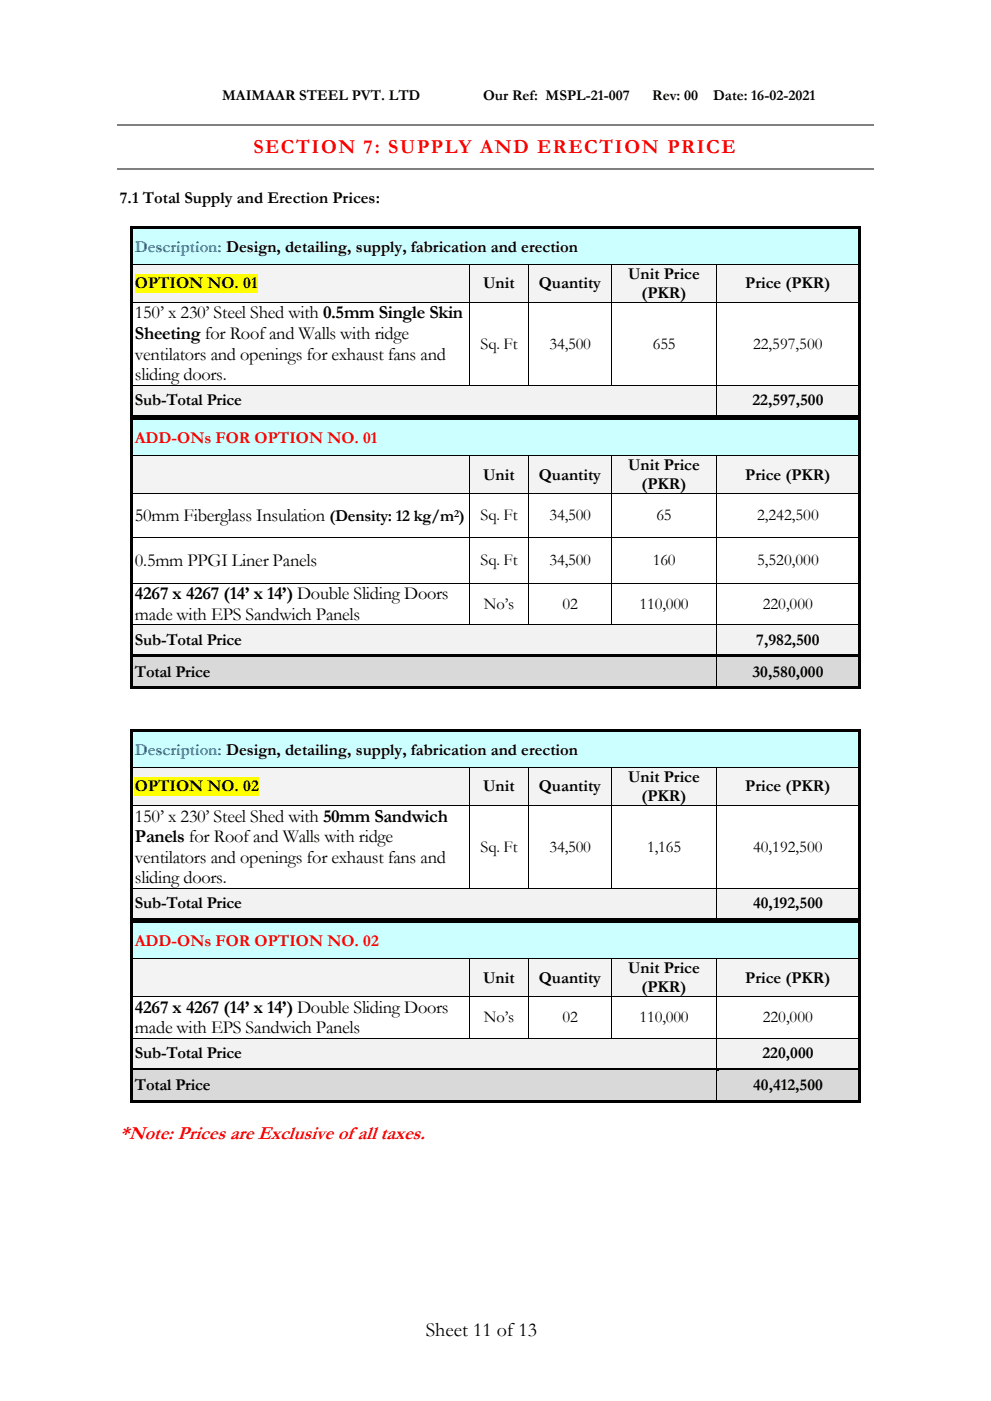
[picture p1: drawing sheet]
<svg xmlns="http://www.w3.org/2000/svg" width="210mm" height="297mm" viewBox="0 0 210 297" stroke-linecap="round" stroke-linejoin="round" font-family="sans-serif">
<defs><g id="words">
<text font-size="4.2" fill="#f00" x="53.7" y="32.4">SECTION 7: SUPPLY AND ERECTION PRICE</text>
<text font-size="4.2" x="90.2" y="283.2">Sheet 11 of13</text>
<text font-size="4.1" fill="#f00" x="25.4" y="241.4">*Note: Prices are Exclusive of all taxes.</text>
<g font-size="3.9">
<text x="28.6" y="67.5">150’ x 230’ Steel Shed with 0.5mm Single Skin</text>
<text x="28.6" y="71.8">Sheeting for Roof and Walls with ridge</text>
<text x="28.6" y="76.2">ventilators and openings for exhaust fans and</text>
<text x="28.6" y="80.6">sliding doors.</text>
<text x="28.6" y="110.4">50mm Fiberglass Insulation (Density: 12 kg/m )</text>
<text x="28.6" y="119.9">0.5mm PPGI Liner Panels</text>
<text x="28.6" y="127">4267 x 4267 (14’ x 14’) Double Sliding Doors</text>
<text x="28.6" y="131.4">made with EPS Sandwich Panels</text>
<text x="28.6" y="174.1">150’ x 230’ Steel Shed with 50mm Sandwich</text>
<text x="28.6" y="178.5">Panels for Roof and Walls with ridge</text>
<text x="28.6" y="182.9">ventilators and openings for exhaust fans and</text>
<text x="28.6" y="187.2">sliding doors.</text>
<text x="28.6" y="214.7">4267 x 4267 (14’ x 14’) Double Sliding Doors</text>
<text x="28.6" y="219">made with EPS Sandwich Panels</text>
</g>
<g font-size="3.5">
<text x="25.4" y="43.1">7.1 Total Supply and Erection Prices:</text>
<text x="133.1" y="59.1">Unit Price</text>
<text x="28.6" y="61.1">OPTION NO. 01</text>
<text x="102.4" y="61.1">Unit</text>
<text x="114.2" y="61.1">Quantity</text>
<text x="136" y="63.1">(PKR)</text>
<text x="158" y="61.1">Price (PKR)</text>
<text x="101.9" y="73.9">Sq. Ft</text>
<text x="116.5" y="73.9">34,500</text>
<text x="138.4" y="73.9">655</text>
<text x="159.6" y="73.9">22,597,500</text>
<text x="28.6" y="85.9">Sub-Total Price</text>
<text x="159.5" y="85.9">22,597,500</text>
<text x="102.4" y="101.7">Unit</text>
<text x="114.2" y="101.7">Quantity</text>
<text x="133.1" y="99.7">Unit Price</text>
<text x="158" y="101.7">Price (PKR)</text>
<text x="136" y="103.6">(PKR)</text>
<text x="101.9" y="110.3">Sq. Ft</text>
<text x="116.5" y="110.3">34,500</text>
<text x="139.1" y="110.3">65</text>
<text x="160.5" y="110.3">2,242,500</text>
<text x="101.9" y="119.8">Sq. Ft</text>
<text x="116.5" y="119.8">34,500</text>
<text x="138.4" y="119.8">160</text>
<text x="160.5" y="119.8">5,520,000</text>
<text x="102.6" y="129">No’s</text>
<text x="119.2" y="129">02</text>
<text x="135.6" y="129">110,000</text>
<text x="161.7" y="129">220,000</text>
<text x="28.6" y="136.6">Sub-Total Price</text>
<text x="160.3" y="136.6">7,982,500</text>
<text x="28.6" y="143.4">Total Price</text>
<text x="159.5" y="143.4">30,580,000</text>
<text x="28.6" y="167.7">OPTION NO. 02</text>
<text x="102.4" y="167.7">Unit</text>
<text x="114.2" y="167.7">Quantity</text>
<text x="133.1" y="165.8">Unit Price</text>
<text x="158" y="167.7">Price (PKR)</text>
<text x="136" y="169.7">(PKR)</text>
<text x="101.9" y="180.5">Sq. Ft</text>
<text x="116.5" y="180.5">34,500</text>
<text x="137.2" y="180.5">1,165</text>
<text x="159.6" y="180.5">40,192,500</text>
<text x="28.6" y="192.5">Sub-Total Price</text>
<text x="159.6" y="192.5">40,192,500</text>
<text x="102.4" y="208.3">Unit</text>
<text x="114.2" y="208.3">Quantity</text>
<text x="133.1" y="206.3">Unit Price</text>
<text x="158" y="208.3">Price (PKR)</text>
<text x="136" y="210.3">(PKR)</text>
<text x="102.6" y="216.7">No’s</text>
<text x="119.2" y="216.7">02</text>
<text x="135.6" y="216.7">110,000</text>
<text x="161.7" y="216.7">220,000</text>
<text x="28.6" y="224.3">Sub-Total Price</text>
<text x="161.6" y="224.3">220,000</text>
<text x="28.6" y="231.1">Total Price</text>
<text x="159.6" y="231.1">40,412,500</text>
</g>
<g font-size="3.5" fill="#0070c0">
<text x="28.6" y="53.3">Description: Design, detailing, supply, fabrication and erection</text>
<text x="28.6" y="160">Description: Design, detailing, supply, fabrication and erection</text>
</g>
<g font-size="3.5" fill="#f00">
<text x="28.6" y="93.9">ADD-ONs FOR OPTION NO. 01</text>
<text x="28.6" y="200.5">ADD-ONs FOR OPTION NO. 02</text>
</g>
<g font-size="3.2">
<text x="47.1" y="21.3">MAIMAAR STEEL PVT. LTD</text>
<text x="102.4" y="21.3">Our Ref: MSPL-21-007</text>
<text x="138.3" y="21.3">Rev: 00</text>
<text x="151.2" y="21.3">Date: 16-02-2021</text>
</g>
<text font-size="2.3" x="96.2" y="109.5">2</text>
</g></defs>
<path d="M24.9 26.5h160.3M24.9 35.7h160.3" fill="none" stroke="#808080" stroke-width=".25"/>
<path d="M28.2 48.6h153.7v1.7h-153.7z" fill-rule="evenodd" fill="#cff"/>
<path d="M28.4 50.3v4M181.7 50.3v4" fill="none" stroke="#cff" stroke-width=".34"/>
<g fill="#cff">
<path d="M28.2 54.3h153.7v1.7h-153.7z" fill-rule="evenodd"/>
<path d="M28.6 50.3h152.9v4h-152.9z" fill-rule="evenodd"/>
</g>
<g fill="#000">
<path d="M27.7 48.1h.5v.5h-.5z" fill-rule="evenodd"/>
<path d="M27.7 48.1h.5v.5h-.5z" fill-rule="evenodd"/>
<path d="M27.7 48.6h.5v7.4h-.5z" fill-rule="evenodd"/>
<path d="M28.2 48.1h153.7v.5h-153.7z" fill-rule="evenodd"/>
<path d="M181.9 48.1h.5v.5h-.5z" fill-rule="evenodd"/>
<path d="M181.9 48.1h.5v.5h-.5z" fill-rule="evenodd"/>
<path d="M181.9 48.6h.5v7.4h-.5z" fill-rule="evenodd"/>
</g>
<path d="M28.2 48.6h153.7" fill="none" stroke="#cff" stroke-width=".21"/>
<path d="M28.2 56.1h71.2v2h-71.2z" fill-rule="evenodd" fill="#f3f3f3"/>
<path d="M28.4 58.1v4" fill="none" stroke="#f3f3f3" stroke-width=".34"/>
<g fill="#f3f3f3">
<path d="M98.8 58.1h.6v4h-.6z" fill-rule="evenodd"/>
<path d="M28.2 62.1h71.2v2h-71.2z" fill-rule="evenodd"/>
<path d="M28.6 58.1h70.2v4h-70.2z" fill-rule="evenodd"/>
</g>
<path d="M28.6 58.1h26v4h-26z" fill-rule="evenodd" fill="#ff0"/>
<g fill="#f3f3f3">
<path d="M99.5 56.1h12.6v2h-12.6z" fill-rule="evenodd"/>
<path d="M99.5 58.1h.6v4h-.6z" fill-rule="evenodd"/>
<path d="M111.5 58.1h.6v4h-.6z" fill-rule="evenodd"/>
<path d="M99.5 62.1h12.6v2h-12.6z" fill-rule="evenodd"/>
<path d="M100.1 58.1h11.4v4h-11.4z" fill-rule="evenodd"/>
<path d="M112.2 56.1h17.4v2h-17.4z" fill-rule="evenodd"/>
<path d="M112.2 58.1h.6v4h-.6z" fill-rule="evenodd"/>
<path d="M128.9 58.1h.7v4h-.7z" fill-rule="evenodd"/>
<path d="M112.2 62.1h17.4v2h-17.4z" fill-rule="evenodd"/>
<path d="M112.8 58.1h16.1v4h-16.1z" fill-rule="evenodd"/>
<path d="M129.6 56.1h.6v8h-.6z" fill-rule="evenodd"/>
<path d="M151.3 56.1h.6v8h-.6z" fill-rule="evenodd"/>
<path d="M130.2 56.1h21.1v4h-21.1z" fill-rule="evenodd"/>
<path d="M130.2 60.1h21.1v4h-21.1z" fill-rule="evenodd"/>
<path d="M152 56.1h29.9v2h-29.9z" fill-rule="evenodd"/>
<path d="M152 58.1h.6v4h-.6z" fill-rule="evenodd"/>
</g>
<path d="M181.7 58.1v4" fill="none" stroke="#f3f3f3" stroke-width=".34"/>
<g fill="#f3f3f3">
<path d="M152 62.1h29.9v2h-29.9z" fill-rule="evenodd"/>
<path d="M152.6 58.1h28.9v4h-28.9z" fill-rule="evenodd"/>
</g>
<g fill="#000">
<path d="M27.7 56l.5 .1z" fill-rule="evenodd"/>
<path d="M99.4 56l.1 .1z" fill-rule="evenodd"/>
<path d="M112.1 56l.1 .1z" fill-rule="evenodd"/>
<path d="M129.5 56l.1 .1z" fill-rule="evenodd"/>
<path d="M151.9 56l.1 .1z" fill-rule="evenodd"/>
<path d="M181.9 56l.5 .1z" fill-rule="evenodd"/>
<path d="M27.7 56.1h.5v8h-.5z" fill-rule="evenodd"/>
<path d="M27.7 64.1h.5z" fill-rule="evenodd"/>
<path d="M99.4 64.1h.1z" fill-rule="evenodd"/>
<path d="M112.1 64.1h.1z" fill-rule="evenodd"/>
<path d="M129.5 64.1h.1z" fill-rule="evenodd"/>
<path d="M151.9 64.1h.1z" fill-rule="evenodd"/>
<path d="M181.9 56.1h.5v8h-.5z" fill-rule="evenodd"/>
<path d="M181.9 64.1h.5z" fill-rule="evenodd"/>
<path d="M27.7 64.1h.5v17.5h-.5z" fill-rule="evenodd"/>
<path d="M181.9 64.1h.5v17.5h-.5z" fill-rule="evenodd"/>
</g>
<g fill="none" stroke="#000" stroke-width=".21">
<path d="M28.2 56.1h71.2M99.4 56.1v8M99.5 56.1h12.6M112.1 56.1v8M112.2 56.1h17.3M129.6 56.1v8M129.6 56.1h22.3M152 56.1v8M152 56.1h29.9M28.2 64.1h71.2M99.4 64.1v17.5M99.5 64.1h12.6"/>
<path d="M112.1 64.1v17.5M112.2 64.1h17.3M129.6 64.1v17.5M129.6 64.1h22.3M181.9 64.1h-29.9v17.5"/>
</g>
<path d="M28.2 81.7h123.7v1.2h-123.7z" fill-rule="evenodd" fill="#f2f2f2"/>
<path d="M28.4 82.9v3.9" fill="none" stroke="#f2f2f2" stroke-width=".34"/>
<g fill="#f2f2f2">
<path d="M151.3 82.9h.6v3.9h-.6z" fill-rule="evenodd"/>
<path d="M28.2 86.8h123.7v1.2h-123.7z" fill-rule="evenodd"/>
<path d="M28.6 82.9h122.7v3.9h-122.7z" fill-rule="evenodd"/>
<path d="M152 81.7h29.9v1.2h-29.9z" fill-rule="evenodd"/>
<path d="M152 82.9h.6v3.9h-.6z" fill-rule="evenodd"/>
</g>
<path d="M181.7 82.9v3.9" fill="none" stroke="#f2f2f2" stroke-width=".34"/>
<g fill="#f2f2f2">
<path d="M152 86.8h29.9v1.2h-29.9z" fill-rule="evenodd"/>
<path d="M152.6 82.9h28.9v3.9h-28.9z" fill-rule="evenodd"/>
</g>
<g fill="#000">
<path d="M27.7 81.6l.5 .1z" fill-rule="evenodd"/>
<path d="M27.7 81.7h.5v6.3h-.5z" fill-rule="evenodd"/>
<path d="M27.7 88h.5v.5h-.5z" fill-rule="evenodd"/>
<path d="M27.7 88h.5v.5h-.5z" fill-rule="evenodd"/>
<path d="M28.2 88h123.7v.5h-123.7z" fill-rule="evenodd"/>
<path d="M99.4 81.6l.1 .1z" fill-rule="evenodd"/>
<path d="M112.1 81.6l.1 .1z" fill-rule="evenodd"/>
<path d="M129.5 81.6l.1 .1z" fill-rule="evenodd"/>
<path d="M151.9 81.6l.1 .1z" fill-rule="evenodd"/>
<path d="M151.9 88h.5v.5h-.5z" fill-rule="evenodd"/>
<path d="M152.4 88h29.5v.5h-29.5z" fill-rule="evenodd"/>
<path d="M181.9 81.6l.5 .1z" fill-rule="evenodd"/>
<path d="M181.9 81.7h.5v6.3h-.5z" fill-rule="evenodd"/>
<path d="M181.9 88h.5v.5h-.5z" fill-rule="evenodd"/>
<path d="M181.9 88h.5v.5h-.5z" fill-rule="evenodd"/>
</g>
<path d="M28.2 81.7h71.2M99.5 81.7h12.6M112.2 81.7h17.3M129.6 81.7h22.3M152 81.7v6.3M152 81.7h29.9" fill="none" stroke="#000" stroke-width=".21"/>
<path d="M28.2 155.2h153.7v1.7h-153.7z" fill-rule="evenodd" fill="#cff"/>
<path d="M28.4 156.9v4M181.7 156.9v4" fill="none" stroke="#cff" stroke-width=".34"/>
<g fill="#cff">
<path d="M28.2 160.9h153.7v1.8h-153.7z" fill-rule="evenodd"/>
<path d="M28.6 156.9h152.9v4h-152.9z" fill-rule="evenodd"/>
</g>
<g fill="#000">
<path d="M27.7 154.7h.5v.5h-.5z" fill-rule="evenodd"/>
<path d="M27.7 154.7h.5v.5h-.5z" fill-rule="evenodd"/>
<path d="M28.2 154.7h153.7v.5h-153.7z" fill-rule="evenodd"/>
<path d="M181.9 154.7h.5v.5h-.5z" fill-rule="evenodd"/>
<path d="M181.9 154.7h.5v.5h-.5z" fill-rule="evenodd"/>
<path d="M27.7 155.2h.5v7.5h-.5z" fill-rule="evenodd"/>
<path d="M181.9 155.2h.5v7.5h-.5z" fill-rule="evenodd"/>
</g>
<path d="M28.2 155.2h153.7" fill="none" stroke="#cff" stroke-width=".21"/>
<path d="M28.2 162.8h71.2v1.9h-71.2z" fill-rule="evenodd" fill="#f3f3f3"/>
<path d="M28.4 164.7v4" fill="none" stroke="#f3f3f3" stroke-width=".34"/>
<g fill="#f3f3f3">
<path d="M98.8 164.7h.6v4h-.6z" fill-rule="evenodd"/>
<path d="M28.2 168.7h71.2v2h-71.2z" fill-rule="evenodd"/>
<path d="M28.6 164.7h70.2v4h-70.2z" fill-rule="evenodd"/>
</g>
<path d="M28.6 164.7h26.3v4h-26.3z" fill-rule="evenodd" fill="#ff0"/>
<g fill="#f3f3f3">
<path d="M99.5 162.8h12.6v1.9h-12.6z" fill-rule="evenodd"/>
<path d="M99.5 164.7h.6v4h-.6z" fill-rule="evenodd"/>
<path d="M111.5 164.7h.6v4h-.6z" fill-rule="evenodd"/>
<path d="M99.5 168.7h12.6v2h-12.6z" fill-rule="evenodd"/>
<path d="M100.1 164.7h11.4v4h-11.4z" fill-rule="evenodd"/>
<path d="M112.2 162.8h17.4v1.9h-17.4z" fill-rule="evenodd"/>
<path d="M112.2 164.7h.6v4h-.6z" fill-rule="evenodd"/>
<path d="M128.9 164.7h.7v4h-.7z" fill-rule="evenodd"/>
<path d="M112.2 168.7h17.4v2h-17.4z" fill-rule="evenodd"/>
<path d="M112.8 164.7h16.1v4h-16.1z" fill-rule="evenodd"/>
<path d="M129.6 162.8h.6v7.9h-.6z" fill-rule="evenodd"/>
<path d="M151.3 162.8h.6v7.9h-.6z" fill-rule="evenodd"/>
<path d="M130.2 162.8h21.1v3.9h-21.1z" fill-rule="evenodd"/>
<path d="M130.2 166.7h21.1v4h-21.1z" fill-rule="evenodd"/>
<path d="M152 162.8h29.9v1.9h-29.9z" fill-rule="evenodd"/>
<path d="M152 164.7h.6v4h-.6z" fill-rule="evenodd"/>
</g>
<path d="M181.7 164.7v4" fill="none" stroke="#f3f3f3" stroke-width=".34"/>
<g fill="#f3f3f3">
<path d="M152 168.7h29.9v2h-29.9z" fill-rule="evenodd"/>
<path d="M152.6 164.7h28.9v4h-28.9z" fill-rule="evenodd"/>
</g>
<g fill="#000">
<path d="M27.7 162.7l.5 .1z" fill-rule="evenodd"/>
<path d="M27.7 162.8h.5v7.9h-.5z" fill-rule="evenodd"/>
<path d="M27.7 170.7l.5 .1z" fill-rule="evenodd"/>
<path d="M99.4 162.7l.1 .1z" fill-rule="evenodd"/>
<path d="M99.4 170.7l.1 .1z" fill-rule="evenodd"/>
<path d="M112.1 162.7l.1 .1z" fill-rule="evenodd"/>
<path d="M112.1 170.7l.1 .1z" fill-rule="evenodd"/>
<path d="M129.5 162.7l.1 .1z" fill-rule="evenodd"/>
<path d="M129.5 170.7l.1 .1z" fill-rule="evenodd"/>
<path d="M151.9 162.7l.1 .1z" fill-rule="evenodd"/>
<path d="M151.9 170.7l.1 .1z" fill-rule="evenodd"/>
<path d="M181.9 162.7l.5 .1z" fill-rule="evenodd"/>
<path d="M181.9 162.8h.5v7.9h-.5z" fill-rule="evenodd"/>
<path d="M181.9 170.7l.5 .1z" fill-rule="evenodd"/>
<path d="M27.7 170.8h.5v17.4h-.5z" fill-rule="evenodd"/>
<path d="M181.9 170.8h.5v17.4h-.5z" fill-rule="evenodd"/>
</g>
<g fill="none" stroke="#000" stroke-width=".21">
<path d="M28.2 162.7h71.2M28.2 170.8h71.2M99.4 162.8v7.9M99.4 170.8v17.4M99.5 162.7h12.6M99.5 170.8h12.6M112.1 162.8v7.9M112.1 170.8v17.4M112.2 162.7h17.3M112.2 170.8h17.3M129.6 162.8v7.9M129.6 170.8v17.4"/>
<path d="M129.6 162.7h22.3M129.6 170.8h22.3M152 170.8v17.4M181.9 162.7h-29.9v8l29.9 .1"/>
</g>
<path d="M28.2 188.3h123.7v1.2h-123.7z" fill-rule="evenodd" fill="#f2f2f2"/>
<path d="M28.4 189.5v3.9" fill="none" stroke="#f2f2f2" stroke-width=".34"/>
<g fill="#f2f2f2">
<path d="M151.3 189.5h.6v3.9h-.6z" fill-rule="evenodd"/>
<path d="M28.2 193.4h123.7v1.2h-123.7z" fill-rule="evenodd"/>
<path d="M28.6 189.5h122.7v3.9h-122.7z" fill-rule="evenodd"/>
<path d="M152 188.3h29.9v1.2h-29.9z" fill-rule="evenodd"/>
<path d="M152 189.5h.6v3.9h-.6z" fill-rule="evenodd"/>
</g>
<path d="M181.7 189.5v3.9" fill="none" stroke="#f2f2f2" stroke-width=".34"/>
<g fill="#f2f2f2">
<path d="M152 193.4h29.9v1.2h-29.9z" fill-rule="evenodd"/>
<path d="M152.6 189.5h28.9v3.9h-28.9z" fill-rule="evenodd"/>
</g>
<g fill="#000">
<path d="M27.7 188.2l.5 .1z" fill-rule="evenodd"/>
<path d="M27.7 188.3h.5v6.3h-.5z" fill-rule="evenodd"/>
<path d="M27.7 194.6h.5v.5h-.5z" fill-rule="evenodd"/>
<path d="M27.7 194.6h.5v.5h-.5z" fill-rule="evenodd"/>
<path d="M28.2 194.6h123.7v.5h-123.7z" fill-rule="evenodd"/>
<path d="M99.4 188.2l.1 .1z" fill-rule="evenodd"/>
<path d="M112.1 188.2l.1 .1z" fill-rule="evenodd"/>
<path d="M129.5 188.2l.1 .1z" fill-rule="evenodd"/>
<path d="M151.9 188.2l.1 .1z" fill-rule="evenodd"/>
<path d="M151.9 194.6h.5v.5h-.5z" fill-rule="evenodd"/>
<path d="M152.4 194.6h29.5v.5h-29.5z" fill-rule="evenodd"/>
<path d="M181.9 188.2l.5 .1z" fill-rule="evenodd"/>
<path d="M181.9 188.3h.5v6.3h-.5z" fill-rule="evenodd"/>
<path d="M181.9 194.6h.5v.5h-.5z" fill-rule="evenodd"/>
<path d="M181.9 194.6h.5v.5h-.5z" fill-rule="evenodd"/>
</g>
<path d="M28.2 188.3h71.2M99.5 188.3h12.6M112.2 188.3h17.3M129.6 188.3h22.3M152 188.3v6.3M152 188.3h29.9" fill="none" stroke="#000" stroke-width=".21"/>
<path d="M28.2 89.1h153.7v1.8h-153.7z" fill-rule="evenodd" fill="#cff"/>
<path d="M28.4 90.9v3.9M181.7 90.9v3.9" fill="none" stroke="#cff" stroke-width=".34"/>
<g fill="#cff">
<path d="M28.2 94.8h153.7v1.8h-153.7z" fill-rule="evenodd"/>
<path d="M28.6 90.9h152.9v3.9h-152.9z" fill-rule="evenodd"/>
</g>
<g fill="#000">
<path d="M27.7 88.6h.5v.5h-.5z" fill-rule="evenodd"/>
<path d="M27.7 88.6h.5v.5h-.5z" fill-rule="evenodd"/>
<path d="M27.7 89.1h.5v7.5h-.5z" fill-rule="evenodd"/>
<path d="M28.2 88.6h153.7v.5h-153.7z" fill-rule="evenodd"/>
<path d="M181.9 88.6h.5v.5h-.5z" fill-rule="evenodd"/>
<path d="M181.9 88.6h.5v.5h-.5z" fill-rule="evenodd"/>
<path d="M181.9 89.1h.5v7.5h-.5z" fill-rule="evenodd"/>
</g>
<path d="M28.2 89.1h153.7" fill="none" stroke="#cff" stroke-width=".21"/>
<g fill="#f3f3f3">
<path d="M28.2 96.7h71.2v7.9h-71.2z" fill-rule="evenodd"/>
<path d="M28.6 100.6h70.2v4h-70.2z" fill-rule="evenodd"/>
<path d="M99.5 96.7h12.6v2h-12.6z" fill-rule="evenodd"/>
<path d="M99.5 98.7h.6v3.9h-.6z" fill-rule="evenodd"/>
<path d="M111.5 98.7h.6v3.9h-.6z" fill-rule="evenodd"/>
<path d="M99.5 102.6h12.6v2h-12.6z" fill-rule="evenodd"/>
<path d="M100.1 98.7h11.4v3.9h-11.4z" fill-rule="evenodd"/>
<path d="M112.2 96.7h17.4v2h-17.4z" fill-rule="evenodd"/>
<path d="M112.2 98.7h.6v3.9h-.6z" fill-rule="evenodd"/>
<path d="M128.9 98.7h.7v3.9h-.7z" fill-rule="evenodd"/>
<path d="M112.2 102.6h17.4v2h-17.4z" fill-rule="evenodd"/>
<path d="M112.8 98.7h16.1v3.9h-16.1z" fill-rule="evenodd"/>
<path d="M129.6 96.7h.6v7.9h-.6z" fill-rule="evenodd"/>
<path d="M151.3 96.7h.6v7.9h-.6z" fill-rule="evenodd"/>
<path d="M130.2 96.7h21.1v3.9h-21.1z" fill-rule="evenodd"/>
<path d="M130.2 100.6h21.1v4h-21.1z" fill-rule="evenodd"/>
<path d="M152 96.7h29.9v2h-29.9z" fill-rule="evenodd"/>
<path d="M152 98.7h.6v3.9h-.6z" fill-rule="evenodd"/>
</g>
<path d="M181.7 98.7v3.9" fill="none" stroke="#f3f3f3" stroke-width=".34"/>
<g fill="#f3f3f3">
<path d="M152 102.6h29.9v2h-29.9z" fill-rule="evenodd"/>
<path d="M152.6 98.7h28.9v3.9h-28.9z" fill-rule="evenodd"/>
</g>
<g fill="#000">
<path d="M27.7 96.6l.5 .1z" fill-rule="evenodd"/>
<path d="M99.4 96.6l.1 .1z" fill-rule="evenodd"/>
<path d="M112.1 96.6l.1 .1z" fill-rule="evenodd"/>
<path d="M129.5 96.6l.1 .1z" fill-rule="evenodd"/>
<path d="M151.9 96.6l.1 .1z" fill-rule="evenodd"/>
<path d="M181.9 96.6l.5 .1z" fill-rule="evenodd"/>
<path d="M27.7 96.7h.5v7.9h-.5z" fill-rule="evenodd"/>
<path d="M27.7 104.6l.5 .1z" fill-rule="evenodd"/>
<path d="M27.7 104.7h.5v9.2h-.5z" fill-rule="evenodd"/>
<path d="M27.7 113.9h.5z" fill-rule="evenodd"/>
<path d="M99.4 104.6l.1 .1z" fill-rule="evenodd"/>
<path d="M99.4 113.9h.1z" fill-rule="evenodd"/>
<path d="M112.1 104.6l.1 .1z" fill-rule="evenodd"/>
<path d="M112.1 113.9h.1z" fill-rule="evenodd"/>
<path d="M129.5 104.6l.1 .1z" fill-rule="evenodd"/>
<path d="M129.5 113.9h.1z" fill-rule="evenodd"/>
<path d="M151.9 104.6l.1 .1z" fill-rule="evenodd"/>
<path d="M151.9 113.9h.1z" fill-rule="evenodd"/>
<path d="M181.9 96.7h.5v7.9h-.5z" fill-rule="evenodd"/>
<path d="M181.9 104.6l.5 .1z" fill-rule="evenodd"/>
<path d="M181.9 104.7h.5v9.2h-.5z" fill-rule="evenodd"/>
<path d="M181.9 113.9h.5z" fill-rule="evenodd"/>
<path d="M27.7 113.9h.5v9.7h-.5z" fill-rule="evenodd"/>
<path d="M27.7 123.6l.5 .1z" fill-rule="evenodd"/>
<path d="M27.7 123.7h.5v8.7h-.5z" fill-rule="evenodd"/>
<path d="M99.4 123.6l.1 .1z" fill-rule="evenodd"/>
<path d="M112.1 123.6l.1 .1z" fill-rule="evenodd"/>
<path d="M129.5 123.6l.1 .1z" fill-rule="evenodd"/>
<path d="M151.9 123.6l.1 .1z" fill-rule="evenodd"/>
<path d="M181.9 113.9h.5v9.7h-.5z" fill-rule="evenodd"/>
<path d="M181.9 123.6l.5 .1z" fill-rule="evenodd"/>
<path d="M181.9 123.7h.5v8.7h-.5z" fill-rule="evenodd"/>
</g>
<g fill="none" stroke="#000" stroke-width=".21">
<path d="M28.2 96.6h71.2M99.4 96.7v7.9M99.5 96.6h12.6M112.1 96.7v7.9M112.2 96.6h17.3M129.6 96.7v7.9M129.6 96.6h22.3M152 96.7v7.9h29.9M152 96.6h29.9M28.2 104.6h71.2M28.2 113.9h71.2M99.4 104.7v9.2"/>
<path d="M99.4 113.9v9.7M99.5 104.6h12.6M99.5 113.9h12.6M112.1 104.7v9.2M112.1 113.9v9.7M112.2 104.6h17.3M112.2 113.9h17.3M129.6 104.7v9.2M129.6 113.9v9.7M129.6 104.6h22.3M129.6 113.9h22.3M152 104.7v9.2"/>
<path d="M152 113.9v9.7M152 113.9h29.9M28.2 123.6h71.2M99.4 123.7v8.7M99.5 123.6h12.6M112.1 123.7v8.7M112.2 123.6h17.3M129.6 123.7v8.7M129.6 123.6h22.3M152 123.7v8.7M152 123.6h29.9"/>
</g>
<path d="M28.2 132.5h123.7v1.1h-123.7z" fill-rule="evenodd" fill="#f2f2f2"/>
<path d="M28.4 133.6v4" fill="none" stroke="#f2f2f2" stroke-width=".34"/>
<g fill="#f2f2f2">
<path d="M151.3 133.6h.6v4h-.6z" fill-rule="evenodd"/>
<path d="M28.2 137.6h123.7v1.1h-123.7z" fill-rule="evenodd"/>
<path d="M28.6 133.6h122.7v4h-122.7z" fill-rule="evenodd"/>
<path d="M152 132.5h29.9v1.1h-29.9z" fill-rule="evenodd"/>
<path d="M152 133.6h.6v4h-.6z" fill-rule="evenodd"/>
</g>
<path d="M181.7 133.6v4" fill="none" stroke="#f2f2f2" stroke-width=".34"/>
<g fill="#f2f2f2">
<path d="M152 137.6h29.9v1.1h-29.9z" fill-rule="evenodd"/>
<path d="M152.6 133.6h28.9v4h-28.9z" fill-rule="evenodd"/>
</g>
<g fill="#000">
<path d="M27.7 132.4l.5 .1z" fill-rule="evenodd"/>
<path d="M27.7 132.5h.5v6.2h-.5z" fill-rule="evenodd"/>
<path d="M99.4 132.4l.1 .1z" fill-rule="evenodd"/>
<path d="M112.1 132.4l.1 .1z" fill-rule="evenodd"/>
<path d="M129.5 132.4l.1 .1z" fill-rule="evenodd"/>
<path d="M151.9 132.4l.1 .1z" fill-rule="evenodd"/>
<path d="M181.9 132.4l.5 .1z" fill-rule="evenodd"/>
<path d="M181.9 132.5h.5v6.2h-.5z" fill-rule="evenodd"/>
</g>
<path d="M28.2 132.4h71.2M99.5 132.4h12.6M112.2 132.4h17.3M129.6 132.4h22.3M152 132.5v6.2M152 132.4h29.9" fill="none" stroke="#000" stroke-width=".21"/>
<path d="M28.2 139.3h123.7v1.1h-123.7z" fill-rule="evenodd" fill="#d9d9d9"/>
<path d="M28.4 140.4v4" fill="none" stroke="#d9d9d9" stroke-width=".34"/>
<g fill="#d9d9d9">
<path d="M151.3 140.4h.6v4h-.6z" fill-rule="evenodd"/>
<path d="M28.2 144.4h123.7v1.2h-123.7z" fill-rule="evenodd"/>
<path d="M28.6 140.4h122.7v4h-122.7z" fill-rule="evenodd"/>
<path d="M152 139.3h29.9v1.1h-29.9z" fill-rule="evenodd"/>
<path d="M152 140.4h.6v4h-.6z" fill-rule="evenodd"/>
</g>
<path d="M181.7 140.4v4" fill="none" stroke="#d9d9d9" stroke-width=".34"/>
<g fill="#d9d9d9">
<path d="M152 144.4h29.9v1.2h-29.9z" fill-rule="evenodd"/>
<path d="M152.6 140.4h28.9v4h-28.9z" fill-rule="evenodd"/>
</g>
<g fill="#000">
<path d="M27.7 138.7h.5v.6h-.5z" fill-rule="evenodd"/>
<path d="M28.2 138.7h123.7v.6h-123.7z" fill-rule="evenodd"/>
</g>
<path d="M28.2 139.3h123.7" fill="none" stroke="#d9d9d9" stroke-width=".21"/>
<path d="M152 139.3h.4z" fill-rule="evenodd" fill="#d9d9d9"/>
<g fill="#000">
<path d="M151.9 138.7h.5v.6h-.5z" fill-rule="evenodd"/>
<path d="M152.4 138.7h29.5v.6h-29.5z" fill-rule="evenodd"/>
<path d="M181.9 138.7h.5v.6h-.5z" fill-rule="evenodd"/>
<path d="M27.7 139.3h.5v6.2h-.5z" fill-rule="evenodd"/>
<path d="M27.7 145.5h.5v.5h-.5z" fill-rule="evenodd"/>
<path d="M27.7 145.5h.5v.5h-.5z" fill-rule="evenodd"/>
<path d="M28.2 145.5h123.7v.5h-123.7z" fill-rule="evenodd"/>
<path d="M151.9 145.5h.5v.5h-.5z" fill-rule="evenodd"/>
<path d="M152.4 145.5h29.5v.5h-29.5z" fill-rule="evenodd"/>
<path d="M181.9 139.3h.5v6.2h-.5z" fill-rule="evenodd"/>
<path d="M181.9 145.5h.5v.5h-.5z" fill-rule="evenodd"/>
<path d="M181.9 145.5h.5v.5h-.5z" fill-rule="evenodd"/>
</g>
<path d="M152.4 139.3h29.5" fill="none" stroke="#d9d9d9" stroke-width=".21"/>
<path d="M152 139.3v6.2" fill="none" stroke="#000" stroke-width=".21"/>
<path d="M28.2 195.7h153.7v1.8h-153.7z" fill-rule="evenodd" fill="#cff"/>
<path d="M28.4 197.5v3.9M181.7 197.5v3.9" fill="none" stroke="#cff" stroke-width=".34"/>
<g fill="#cff">
<path d="M28.2 201.4h153.7v1.8h-153.7z" fill-rule="evenodd"/>
<path d="M28.6 197.5h152.9v3.9h-152.9z" fill-rule="evenodd"/>
</g>
<g fill="#000">
<path d="M27.7 195.2h.5v.5h-.5z" fill-rule="evenodd"/>
<path d="M27.7 195.2h.5v.5h-.5z" fill-rule="evenodd"/>
<path d="M28.2 195.2h153.7v.5h-153.7z" fill-rule="evenodd"/>
<path d="M181.9 195.2h.5v.5h-.5z" fill-rule="evenodd"/>
<path d="M181.9 195.2h.5v.5h-.5z" fill-rule="evenodd"/>
<path d="M27.7 195.7h.5v7.5h-.5z" fill-rule="evenodd"/>
<path d="M181.9 195.7h.5v7.5h-.5z" fill-rule="evenodd"/>
</g>
<path d="M28.2 195.7h153.7" fill="none" stroke="#cff" stroke-width=".21"/>
<g fill="#f3f3f3">
<path d="M28.2 203.3h71.2v7.9h-71.2z" fill-rule="evenodd"/>
<path d="M28.6 207.2h70.2v4h-70.2z" fill-rule="evenodd"/>
<path d="M99.5 203.3h12.6v2h-12.6z" fill-rule="evenodd"/>
<path d="M99.5 205.3h.6v3.9h-.6z" fill-rule="evenodd"/>
<path d="M111.5 205.3h.6v3.9h-.6z" fill-rule="evenodd"/>
<path d="M99.5 209.2h12.6v2h-12.6z" fill-rule="evenodd"/>
<path d="M100.1 205.3h11.4v3.9h-11.4z" fill-rule="evenodd"/>
<path d="M112.2 203.3h17.4v2h-17.4z" fill-rule="evenodd"/>
<path d="M112.2 205.3h.6v3.9h-.6z" fill-rule="evenodd"/>
<path d="M128.9 205.3h.7v3.9h-.7z" fill-rule="evenodd"/>
<path d="M112.2 209.2h17.4v2h-17.4z" fill-rule="evenodd"/>
<path d="M112.8 205.3h16.1v3.9h-16.1z" fill-rule="evenodd"/>
<path d="M129.6 203.3h.6v7.9h-.6z" fill-rule="evenodd"/>
<path d="M151.3 203.3h.6v7.9h-.6z" fill-rule="evenodd"/>
<path d="M130.2 203.3h21.1v3.9h-21.1z" fill-rule="evenodd"/>
<path d="M130.2 207.2h21.1v4h-21.1z" fill-rule="evenodd"/>
<path d="M152 203.3h29.9v2h-29.9z" fill-rule="evenodd"/>
<path d="M152 205.3h.6v3.9h-.6z" fill-rule="evenodd"/>
</g>
<path d="M181.7 205.3v3.9" fill="none" stroke="#f3f3f3" stroke-width=".34"/>
<g fill="#f3f3f3">
<path d="M152 209.2h29.9v2h-29.9z" fill-rule="evenodd"/>
<path d="M152.6 205.3h28.9v3.9h-28.9z" fill-rule="evenodd"/>
</g>
<g fill="#000">
<path d="M27.7 203.2l.5 .1z" fill-rule="evenodd"/>
<path d="M27.7 203.3h.5v7.9h-.5z" fill-rule="evenodd"/>
<path d="M27.7 211.2l.5 .1z" fill-rule="evenodd"/>
<path d="M99.4 203.2l.1 .1z" fill-rule="evenodd"/>
<path d="M99.4 211.2l.1 .1z" fill-rule="evenodd"/>
<path d="M112.1 203.2l.1 .1z" fill-rule="evenodd"/>
<path d="M112.1 211.2l.1 .1z" fill-rule="evenodd"/>
<path d="M129.5 203.2l.1 .1z" fill-rule="evenodd"/>
<path d="M129.5 211.2l.1 .1z" fill-rule="evenodd"/>
<path d="M151.9 203.2l.1 .1z" fill-rule="evenodd"/>
<path d="M151.9 211.2l.1 .1z" fill-rule="evenodd"/>
<path d="M181.9 203.2l.5 .1z" fill-rule="evenodd"/>
<path d="M181.9 203.3h.5v7.9h-.5z" fill-rule="evenodd"/>
<path d="M181.9 211.2l.5 .1z" fill-rule="evenodd"/>
<path d="M27.7 211.3h.5v8.7h-.5z" fill-rule="evenodd"/>
<path d="M181.9 211.3h.5v8.7h-.5z" fill-rule="evenodd"/>
</g>
<g fill="none" stroke="#000" stroke-width=".21">
<path d="M28.2 203.2h71.2M28.2 211.3h71.2M99.4 203.3v7.9M99.4 211.3v8.7M99.5 203.2h12.6M99.5 211.3h12.6M112.1 203.3v7.9M112.1 211.3v8.7M112.2 203.2h17.3M112.2 211.3h17.3M129.6 203.3v7.9M129.6 211.3v8.7"/>
<path d="M129.6 203.2h22.3M129.6 211.3h22.3M152 203.3v7.9M152 211.3v8.7M152 203.2h29.9M152 211.3h29.9"/>
</g>
<path d="M28.2 220.1h123.7v1.2h-123.7z" fill-rule="evenodd" fill="#f2f2f2"/>
<path d="M28.4 221.3v3.9" fill="none" stroke="#f2f2f2" stroke-width=".34"/>
<g fill="#f2f2f2">
<path d="M151.3 221.3h.6v3.9h-.6z" fill-rule="evenodd"/>
<path d="M28.2 225.2h123.7v1.2h-123.7z" fill-rule="evenodd"/>
<path d="M28.6 221.3h122.7v3.9h-122.7z" fill-rule="evenodd"/>
<path d="M152 220.1h29.9v1.2h-29.9z" fill-rule="evenodd"/>
<path d="M152 221.3h.6v3.9h-.6z" fill-rule="evenodd"/>
</g>
<path d="M181.7 221.3v3.9" fill="none" stroke="#f2f2f2" stroke-width=".34"/>
<g fill="#f2f2f2">
<path d="M152 225.2h29.9v1.2h-29.9z" fill-rule="evenodd"/>
<path d="M152.6 221.3h28.9v3.9h-28.9z" fill-rule="evenodd"/>
</g>
<g fill="#000">
<path d="M27.7 220l.5 .1z" fill-rule="evenodd"/>
<path d="M27.7 220.1h.5v6.3h-.5z" fill-rule="evenodd"/>
<path d="M99.4 220l.1 .1z" fill-rule="evenodd"/>
<path d="M112.1 220l.1 .1z" fill-rule="evenodd"/>
<path d="M129.5 220l.1 .1z" fill-rule="evenodd"/>
<path d="M151.9 220l.1 .1z" fill-rule="evenodd"/>
<path d="M181.9 220l.5 .1z" fill-rule="evenodd"/>
<path d="M181.9 220.1h.5v6.3h-.5z" fill-rule="evenodd"/>
</g>
<path d="M28.2 220.1h71.2M99.5 220.1h12.6M112.2 220.1h17.3M129.6 220.1h22.3M152 220.1v6.3M152 220.1h29.9" fill="none" stroke="#000" stroke-width=".21"/>
<path d="M28.2 226.9h123.7v1.2h-123.7z" fill-rule="evenodd" fill="#d9d9d9"/>
<path d="M28.4 228.1v3.9" fill="none" stroke="#d9d9d9" stroke-width=".34"/>
<g fill="#d9d9d9">
<path d="M151.3 228.1h.6v3.9h-.6z" fill-rule="evenodd"/>
<path d="M28.2 232h123.7v1.2h-123.7z" fill-rule="evenodd"/>
<path d="M28.6 228.1h122.7v3.9h-122.7z" fill-rule="evenodd"/>
<path d="M152 226.9h29.9v1.2h-29.9z" fill-rule="evenodd"/>
<path d="M152 228.1h.6v3.9h-.6z" fill-rule="evenodd"/>
</g>
<path d="M181.7 228.1v3.9" fill="none" stroke="#d9d9d9" stroke-width=".34"/>
<g fill="#d9d9d9">
<path d="M152 232h29.9v1.2h-29.9z" fill-rule="evenodd"/>
<path d="M152.6 228.1h28.9v3.9h-28.9z" fill-rule="evenodd"/>
</g>
<g fill="#000">
<path d="M27.7 226.4h.5v.5h-.5z" fill-rule="evenodd"/>
<path d="M28.2 226.4h123.7v.5h-123.7z" fill-rule="evenodd"/>
</g>
<path d="M28.2 226.9h123.7" fill="none" stroke="#d9d9d9" stroke-width=".21"/>
<path d="M152 226.9h.4z" fill-rule="evenodd" fill="#d9d9d9"/>
<g fill="#000">
<path d="M27.7 226.9h.5v6.3h-.5z" fill-rule="evenodd"/>
<path d="M27.7 233.2h.5v.5h-.5z" fill-rule="evenodd"/>
<path d="M27.7 233.2h.5v.5h-.5z" fill-rule="evenodd"/>
<path d="M28.2 233.2h123.7v.5h-123.7z" fill-rule="evenodd"/>
<path d="M151.9 226.4h.5v.5h-.5z" fill-rule="evenodd"/>
<path d="M151.9 233.2h.5v.5h-.5z" fill-rule="evenodd"/>
<path d="M152.4 226.4h29.5v.5h-29.5z" fill-rule="evenodd"/>
<path d="M152.4 233.2h29.5v.5h-29.5z" fill-rule="evenodd"/>
<path d="M181.9 226.4h.5v.5h-.5z" fill-rule="evenodd"/>
<path d="M181.9 226.9h.5v6.3h-.5z" fill-rule="evenodd"/>
<path d="M181.9 233.2h.5v.5h-.5z" fill-rule="evenodd"/>
<path d="M181.9 233.2h.5v.5h-.5z" fill-rule="evenodd"/>
</g>
<path d="M152.4 226.9h29.5" fill="none" stroke="#d9d9d9" stroke-width=".21"/>
<path d="M152 226.9v6.3" fill="none" stroke="#000" stroke-width=".21"/>
<use href="#words"/>
</svg>
